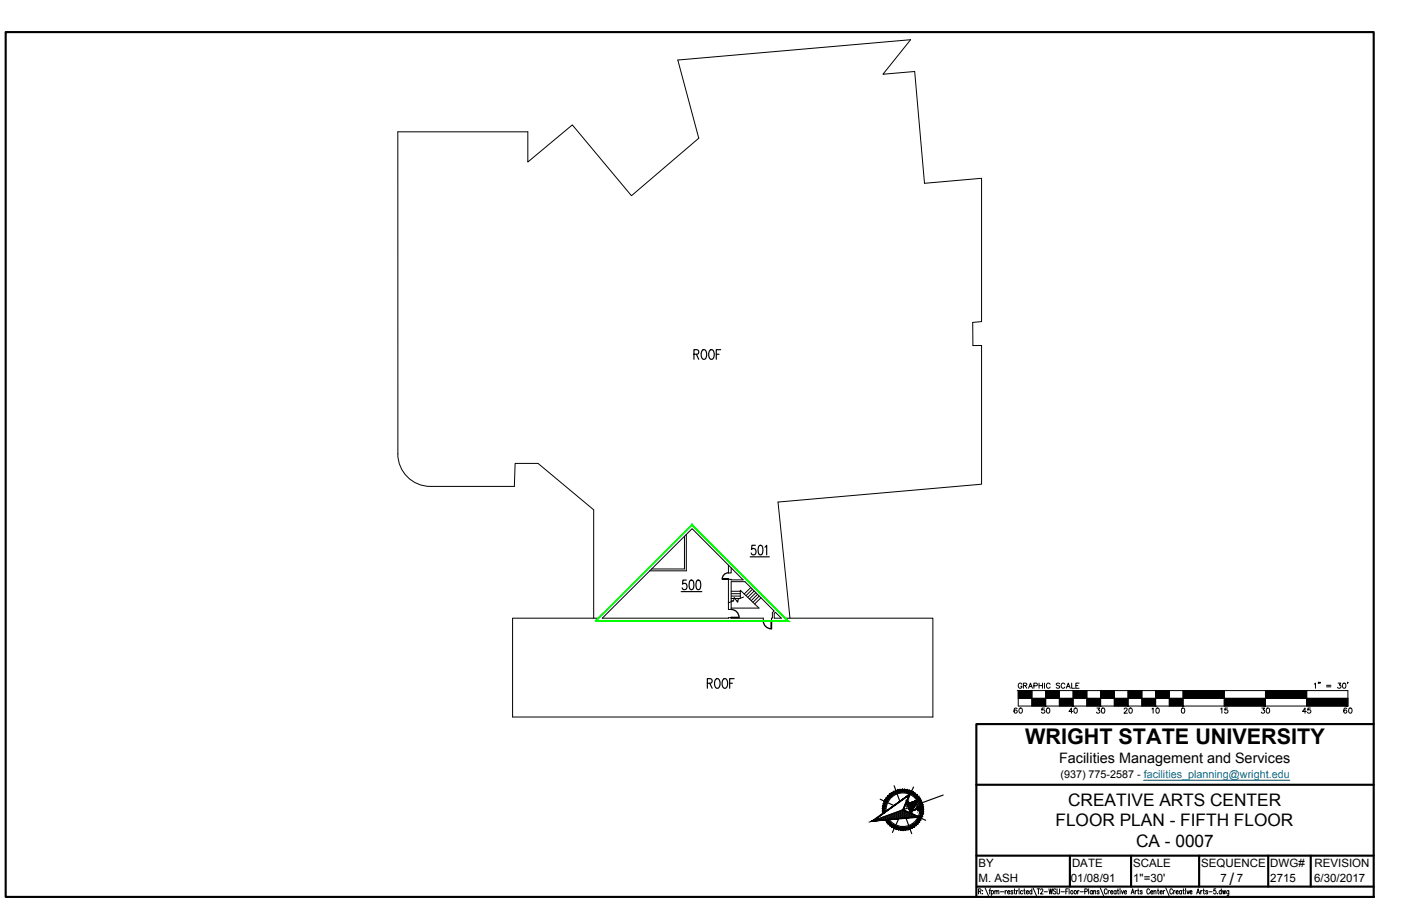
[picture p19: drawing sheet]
<svg xmlns="http://www.w3.org/2000/svg" width="432mm" height="279mm" viewBox="0 0 432 279" stroke-linecap="round" stroke-linejoin="round" font-family="sans-serif">
<defs><g id="words">
<text font-size="6.7" x="315.9" y="229.5">WRIGHT STATE UNIVERSITY</text>
<text font-size="6.6" x="213.1" y="112.2">ROOF</text>
<text font-size="6.2" x="217" y="213.4">ROOF</text>
<g font-size="5.3">
<text x="329.2" y="248.4">CREATIVE ARTS CENTER</text>
<text x="325.3" y="254.9">FLOOR PLAN - FIFTH FLOOR</text>
<text x="350.2" y="261.3">CA - 0007</text>
<text x="378.9" y="272.8">/</text>
</g>
<g font-size="4.9">
<text x="311.5" y="221.2">60</text>
<text x="320" y="221.2">50</text>
<text x="328.4" y="221.2">40</text>
<text x="336.9" y="221.2">30</text>
<text x="345.4" y="221.2">20</text>
<text x="354.2" y="221.2">10</text>
<text x="375.4" y="221.2">15</text>
<text x="387.7" y="221.2">30</text>
<text x="400.4" y="221.2">45</text>
<text x="413.1" y="221.2">60</text>
</g>
<g font-size="4.4">
<text x="312.9" y="213.4">GRAPHIC SCALE</text>
<text x="326.4" y="235.4">Facilities Management and Services</text>
</g>
<g font-size="3.5">
<text x="301.6" y="267.4">BY</text>
<text x="330.4" y="267.4">DATE</text>
<text x="349.3" y="267.4">SCALE</text>
<text x="370.2" y="267.4">SEQUENCE</text>
<text x="391.5" y="267.4">DWG#</text>
<text x="405.2" y="267.4">REVISION</text>
<text x="301.6" y="272.1">M. ASH</text>
<text x="330.1" y="272.1">01/08/91</text>
<text x="349.3" y="272.1">1&quot;=30'</text>
<text x="376.2" y="272.1">7</text>
<text x="381.2" y="272.1">7</text>
<text x="391.5" y="272.1">2715</text>
<text x="405" y="272.1">6/30/2017</text>
</g>
<text font-size="3.3" x="326.8" y="239.9">(937) 775-2587 - facilities_planning@wright.edu</text>
</g></defs>
<!-- layer: A-EXISTING -->
<g fill="none" stroke="#000" stroke-width=".31">
<path d="M122.6 140a10 10 0 0 0 10 10h25.9l.3-7.1h7l17.2 14.3v33.4M122.6 140v-99.3h40.1v9.3l13.7-11.5 18.2 21.9 20.8-17.8-6.5-24.1 71.8-6.3-8.6 10.7 9.8-.9 3 34.5 17.6-1.5v44.2l-2.7 .2 .1 7.2 2.6-.1v42.8l-62.7 5.5 3.7 35.8M211 165.4v10.1h-10.2M211.5 164.8v11.2h-11.2M224.5 174.3v2.4h.9v-1.6M183.6 191.5l29.7-29.6 29.5 29.6h-5v-.9h.3v-1.7l.5-.5-9-9h-4.2v8.6h-.9v-9.3l4.5 .1-15.7-15.8-27.7 27.6h49.7v.9zM184.4 190.6h-26.4v30.5h129.5v-30.5h-45.5M225.4 183.1h2.8M225.4 183.8h2.8M225.4 184.6h.8M225.4 185.3h.6M225.4 182.3h2.8"/>
<path d="M226.5 184.6h1.5M227 185.3h.4M228.2 184.5v-2.5l5.7 5.5h-8.5M229.2 184.1l-1.7 .6-.1 1-1.1-1.4-.2 1-1.7 .6M231.4 181.2l-2 2M231.9 181.7l-2 2M232.4 182.3l-1.9 1.9M233 182.8l-2 1.9M233.5 183.3l-2 1.9M234 183.8l-1.9 2M234.5 184.4l-1.9 1.9M238.6 189.2l.4-.4 1.8 1.8h-2.2z"/>
</g>
<!-- layer: A-DOOR -->
<path d="M222.6 178.6h1.9zM224.5 176.6a1.89 1.89 0 0 0-1.9 1.9M225.3 188a2.42 2.42 0 0 1 2.5 2.4M225.4 190.4l2.4 .1zM235.3 191.5a2.42 2.42 0 0 0 2.4 2.4M237.7 191.5l.1 2.4z" fill="none" stroke="#000" stroke-width=".4"/>
<!-- layer: ROOM-NUMBER -->
<path d="M211.5 178.9h-1l-.1 1.3a.94 .94 0 0 1 1.4 .5 .94 .94 0 0 1-1 1.2l-.5-.6M212.7 179l.5-.1a2.02 2.02 0 0 1 0 3h-.2a2.29 2.29 0 0 1-.3-2.9zM214.8 179l.5-.1a2.02 2.02 0 0 1 0 3h-.2a2.29 2.29 0 0 1-.3-2.9zM231.2 171.7h5.9M232.8 168.2h-1.1l-.1 1.2a.94 .94 0 0 1 1.5 .6 .94 .94 0 0 1-1 1.1l-.6-.5M234 168.3l.5-.1a2.02 2.02 0 0 1 0 2.9h-.2a2.29 2.29 0 0 1-.3-2.8zM235.8 168.7l.5-.5v2.9M209.9 182.4h6.4" fill="none" stroke="#000" stroke-width=".36"/>
<!-- layer: BORDER -->
<path d="M1.7 9.9h421.7v266.7h-421.7zM423.4 223.3h-122.5v53.3M300.9 242h122.5M300.9 263.9h122.5M301 273.4h122.4M329.7 263.9v9.5M348.6 263.9v9.5M369.6 263.9v9.5M390.9 263.9v9.5M404 263.9v9.5" fill="none" stroke="#000" stroke-width=".66"/>
<!-- layer: BORDER-NOTE -->
<g fill="none" stroke="#000" stroke-width=".31">
<path d="M301.6 274.9l.7-.1v-.6l-.7-.1v1.6M302 274.9l.4 .8M302.8 274.6h.1M302.8 275.5h.1M303.6 273.8l1 2.4M304.9 274.6h.4M305.3 274.1l-.3 .3v1.3M305.5 274.9l.2-.2a.44 .44 0 0 1 .5 .5 .44 .44 0 0 1-.7 .3M305.5 274.6v1.6M306.6 274.9l.3-.3 .3 .1v1M306.6 274.6v1.1M307.2 274.9l.3-.3 .3 .1 .1 1"/>
<path d="M308.3 275h1M309.8 274.6v1.1M310.3 274.6l-.5 .5M310.5 275.1h.7l-.1-.4a.44 .44 0 0 0-.6 .5 .44 .44 0 0 0 .7 .3M312.2 274.9l-.3-.3-.3 .1v.3l.6 .5-.3 .2-.4-.2M312.5 274.6h.4M312.7 274.1v1.3l.3 .3M313.3 274.6v1.1M313.8 274.6l-.5 .5M314 274.2h.1M314.1 274.6v1.1M315.2 274.9l-.1-.2a.43 .43 0 0 0-.6 .5 .43 .43 0 0 0 .7 .3"/>
<path d="M315.5 274.6h.4M315.7 274.1v1.3l.3 .3M316.3 275.1h.7l-.1-.4a.44 .44 0 0 0-.6 .5 .44 .44 0 0 0 .7 .3M318 274.9l-.1-.2a.43 .43 0 0 0-.6 .5 .43 .43 0 0 0 .7 .3M318 274.1v1.6M318.4 273.8l1 2.4M319.7 274.1h.8M320.1 274.1v1.6M320.7 274.5l.1-.3a.37 .37 0 0 1 .5 0 .37 .37 0 0 1 .1 .5l-.7 1h.8M321.8 275h1M323.3 274.1l.3 1.6 .3-1.6 .2 1.6 .3-1.6M325.5 274.3a.41 .41 0 0 0-.6-.2 .41 .41 0 0 0-.1 .6l.4 .2a.43 .43 0 0 1 .1 .8 .43 .43 0 0 1-.7-.2"/>
<path d="M325.8 274.1v1.4l.3 .2 .4-.2 .1-1.4M327 275h1.1M328.5 274.9h.5M329.2 274.1h-.7v1.6M329.5 274.1v1.6M332.1 274.6v1.1M332.6 274.6l-.5 .5M332.9 275h1M334.3 274.9h.7v-.7l-.7-.1v1.6M335.5 274.1v1.6M336.7 274.9l-.1-.2a.44 .44 0 0 0-.6 .5 .44 .44 0 0 0 .7 .3M336.7 274.6v1.1"/>
<path d="M337.1 274.9l.2-.3 .3 .1 .1 1M337.1 274.6v1.1M338.8 274.9l-.3-.3-.3 .1v.3l.6 .5-.3 .2-.3-.2M339.1 273.8l1 2.4M341.2 274.5a.44 .44 0 0 0-.6-.4 .44 .44 0 0 0-.2 .6v.4a.44 .44 0 0 0 .3 .6 .44 .44 0 0 0 .5-.4M341.5 274.6v1.1M342 274.6l-.5 .5M342.3 275.1h.7l-.1-.4a.44 .44 0 0 0-.6 .5 .44 .44 0 0 0 .7 .3M344 274.9l-.1-.2a.44 .44 0 0 0-.6 .5 .44 .44 0 0 0 .7 .3M344 274.6v1.1M344.4 274.6h.4M344.5 274.1v1.3l.3 .3"/>
<path d="M345.2 274.2h.1M345.2 274.6v1.1M345.6 274.6l.4 1.1 .3-1.1M346.5 275.1h.7l-.1-.4a.44 .44 0 0 0-.6 .5 .44 .44 0 0 0 .7 .3M348.6 275.7l.5-1.6 .4 1.6M348.8 275.2h.6M349.9 274.6v1.1M350.3 274.6l-.4 .5M350.6 274.6h.4M350.8 274.1v1.3l.3 .3M352 274.9l-.2-.3-.3 .1v.3l.5 .5-.2 .2-.4-.2M354.3 274.5a.44 .44 0 0 0-.6-.4 .44 .44 0 0 0-.2 .6v.4a.44 .44 0 0 0 .3 .6 .44 .44 0 0 0 .5-.4"/>
<path d="M354.6 275.1h.7l-.1-.4a.44 .44 0 0 0-.6 .5 .44 .44 0 0 0 .7 .3M355.7 274.9l.3-.3 .2 .1 .1 1M355.7 274.6v1.1M356.7 274.6h.4M356.9 274.1v1.3l.3 .3M357.5 275.1h.7l-.1-.4a.43 .43 0 0 0-.6 .5 .43 .43 0 0 0 .7 .3M358.6 274.6v1.1M359 274.6l-.4 .5M359.3 273.8l1 2.4M361.4 274.5a.44 .44 0 0 0-.6-.4 .44 .44 0 0 0-.3 .6v.4a.44 .44 0 0 0 .3 .6 .44 .44 0 0 0 .6-.4M361.7 274.6v1.1M362.2 274.6l-.5 .5"/>
<path d="M362.5 275.1h.6l-.1-.4a.44 .44 0 0 0-.5 .5 .44 .44 0 0 0 .6 .3M364.2 274.9l-.1-.2a.44 .44 0 0 0-.6 .5 .44 .44 0 0 0 .7 .3M364.2 274.6v1.1M364.6 274.6h.4M364.7 274.1v1.3l.3 .3M365.4 274.2h.1M365.4 274.6v1.1M365.8 274.6l.4 1.1 .3-1.1M366.7 275.1h.7l-.1-.4a.43 .43 0 0 0-.6 .5 .43 .43 0 0 0 .7 .3M368.8 275.7l.5-1.6 .4 1.6M369 275.2h.6M370.1 274.6v1.1"/>
<path d="M370.5 274.6l-.4 .5M370.8 274.6h.4M371 274.1v1.3l.3 .3M372.2 274.9l-.2-.3-.4 .3 .6 .3v.4l-.6-.1M372.6 275h1M374.7 274.1h-.5l-.1 .7a.46 .46 0 0 1 .6 0 .46 .46 0 0 1 0 .7 .46 .46 0 0 1-.7-.1M375.2 275.5l.1 .1M376.4 274.9l-.1-.2a.43 .43 0 0 0-.6 .5 .43 .43 0 0 0 .7 .3M376.4 274.1v1.6M376.8 274.6l.2 1.1 .3-1.1 .2 1.1 .2-1.1M378.7 274.6v1.5l-.5 .1M378.7 274.9l-.1-.2a.44 .44 0 0 0-.6 .5 .44 .44 0 0 0 .7 .3"/>
<circle cx="330.4" cy="275.1" r=".48"/>
<circle cx="331.4" cy="275.1" r=".49"/>
</g>
<!-- layer: SQ-FT-GROSS ORIGINAL CAC -->
<path d="M183.5 191.4l.1 .2 29.7-29.9zM213.3 161.7v.3l-29.7 29.6zM213.3 161.7v.3l29.8 29.6zM213.3 162l29.8 29.6-.5-.2zM183.6 191.6h59.5l-.5-.2zM183.6 191.4h59l-59 .2z" fill="#0f0" stroke="#0f0" stroke-width=".31"/>
<!-- layer: NORTH -->
<g fill="#000" stroke="#000" stroke-width=".31">
<path d="M279.6 247.5l.1 .2zM279.5 247.6l.4 .6zM279.6 247.9l.3 .5zM279.8 247.8l.1 .2zM279.9 247.8l.1 .2zM280 247.8l.2 .1zM280 247.8v.1zM280.4 250.2l.3 .5zM281.1 247.4l1.2-.5-.4 1.7zM282.8 249.3l.1 .1zM283 249.2l.1 .2zM283 249.2l.2 .2z"/>
<path d="M283 249.2l.2 .3zM283 248.8l.3 .5z"/>
<path d="M272.9 253l.6-.4-.2 1zM273.5 252.6l-.2 1 .6-.5zM273.3 253.6l.6-.5-.1 1zM273.9 253.1l-.1 1 .5-.5zM273.8 254.1l.5-.5v1zM274.3 253.6v1l.5-.6zM274.8 254l.1 1-.6-.4zM274.8 254l.1 1 .4-.6zM275.3 254.4l.2 1-.6-.4zM275.3 254.4l.2 1 .4-.7zM275.9 254.7l.3 1-.7-.3zM275.9 254.7l.3 1 .3-.7zM276.5 255l.4 .9-.7-.2zM276.5 255l.4 .9 .2-.8zM277.1 255.1l.5 .9-.7-.1zM277.1 255.1l.5 .9 .1-.8zM277.7 255.2l.6 .8h-.7zM277.7 255.2l.6 .8v-.7zM278.3 255.3l.8 .7h-.8zM278.3 255.3l.8 .7-.1-.8zM279 255.2l.8 .7-.7 .1zM279 255.2l.8 .7-.2-.8zM279.6 255.1l.9 .5-.7 .3zM279.6 255.1l.9 .5-.3-.7z"/>
<path d="M279.5 247.6l.4 .6zM279.5 247.5l.4 .7z"/>
<path d="M279.5 247.5l.4 .7zM279.5 247.5l.4 .7z"/>
<path d="M279.5 247.6l.4 .6zM279.5 247.6l.4 .6zM279.5 247.6l.4 .6z"/>
<path d="M279.5 247.5l.4 .6zM279.5 247.5l.4 .6z"/>
<path d="M279.5 247.6l.4 .7zM279.5 247.6l.4 .7z"/>
<path d="M279.5 247.5l.4 .6zM279.5 247.5l.4 .6z"/>
<path d="M279.5 247.5l.4 .6zM279.6 247.5l.3 .6z"/>
<path d="M279.5 247.7l.4 .6zM279.5 247.7l.4 .6z"/>
<path d="M279.6 247.5l.1 .2zM279.6 247.5l.1 .2zM279.6 247.5l.1 .2z"/>
<path d="M279.6 247.8l.3 .6zM279.6 247.8l.3 .6z"/>
<path d="M280 247.7l2.4-.8zM280.1 247.8l2.3-.9zM282.4 246.9l.3 .6zM282.4 246.9l.3 .6zM282.6 247.5l-1.5 2.4zM282.6 247.5l-1.7 2.5zM280.9 250l1.9-.7zM280.9 250l1.9-.7z"/>
<path d="M279.6 247.9l.3 .5zM279.6 247.9l.3 .5z"/>
<path d="M279.7 247.7l.2 .3zM279.7 247.7l.2 .3z"/>
<path d="M279.7 247.8l.2 .2zM279.7 247.7l.2 .3z"/>
<path d="M279.7 247.8l.2 .2zM279.7 247.8l.2 .2z"/>
<path d="M279.7 247.8l.2 .2zM279.7 247.8l.2 .2z"/>
<path d="M279.8 247.8l.1 .2zM279.7 247.8l.2 .2z"/>
<path d="M279.8 247.8l.1 .2zM279.8 247.8l.1 .2z"/>
<path d="M279.8 247.8l.1 .2zM279.8 247.8l.1 .2z"/>
<path d="M279.6 247.9l.3 .5zM279.6 247.9l.3 .5z"/>
<path d="M279.8 247.8l.1 .2zM279.8 247.8l.1 .2z"/>
<path d="M279.8 247.8l.1 .2zM279.8 247.8l.1 .2zM279.8 247.8l.2 .2z"/>
<path d="M279.8 247.8l.2 .2zM279.9 247.8l.1 .2zM279.9 247.8l.1 .2zM279.9 247.8l.1 .2z"/>
<path d="M279.9 247.8l.1 .2zM279.9 247.8l.1 .2zM279.9 247.8l.1 .2z"/>
<path d="M279.9 247.8l.1 .2zM280 247.8v.2zM280 247.8l.1 .1z"/>
<path d="M279.4 247.5l.4 1zM279.4 247.5l.4 .9zM279.4 247.5h.2z"/>
<path d="M280 247.8l.1 .1zM280 247.8l.1 .1z"/>
<path d="M280 247.8l.1 .1zM280 247.8l.1 .1z"/>
<path d="M280 247.8l.2 .1 .9-.5zM280.2 247.9l1-.4z"/>
<path d="M280.3 248.8l-.2 .4 .6 1zM280.3 248.8l.8 1.3-.4 .1z"/>
<path d="M280.1 249.2l.5 1.1zM280.1 249.2l.6 1z"/>
<path d="M280.5 248.5l-.2 .3 .7 1.2zM280.5 248.5l.7 1.2-.2 .3z"/>
<path d="M280.3 249.8l.4 .9zM280.3 249.8l.4 .9z"/>
<path d="M280.2 254.9l.9 .4-.6 .3zM280.2 254.9l.9 .4-.3-.6zM280.8 254.7l.9 .3-.6 .3zM280.8 254.7l.9 .3-.4-.6zM281.3 254.4l1 .2-.6 .4zM281.3 254.4l1 .2-.5-.6zM281.8 254l1 .1-.5 .5zM281.8 254l1 .1-.5-.5zM282.3 253.6h1l-.5 .5zM282.7 253.1l-.4 .5h1zM282.7 253.1l1-.1-.4 .6zM283 252.6l-.3 .5 1-.1zM283 252.6l1-.2-.3 .6zM283.3 252.1l-.3 .5 1-.2zM283.3 252.1l1-.4-.3 .7zM283.6 251.5l-.3 .6 1-.4zM283.6 251.5l.9-.5-.2 .7zM283.7 250.9l-.1 .6 .9-.5zM283.7 250.9l.9-.6-.1 .7zM283.8 250.3l-.1 .6 .9-.6zM283.8 250.3l.8-.7v.7zM283.9 249.7l-.1 .6 .8-.7zM284.5 248.9l.1 .7-.7 .1zM283.8 249l.1 .7 .6-.8zM284.4 248.2l.1 .7-.7 .1zM283.7 248.4l.1 .6 .6-.8zM284.2 247.6l.2 .6-.7 .2zM283.5 247.8l.2 .6 .5-.8zM283.9 246.9l.3 .7-.7 .2zM283.3 247.2l.2 .6 .4-.9zM283.6 246.3l.3 .6-.6 .3zM282.9 246.7l.4 .5 .3-.9zM283.2 245.7l.4 .6-.7 .4zM282.6 246.2l.3 .5 .3-1zM282.7 245.2l.5 .5-.6 .5zM282.7 245.2l-.5 .5 .4 .5zM282.1 244.7l.6 .5-.5 .5zM282.1 244.7l-.4 .6 .5 .4zM281.6 244.3l.5 .4-.4 .6zM281.6 244.3l-.4 .7 .5 .3zM280.9 244l.7 .3-.4 .7zM280.9 244l-.3 .7 .6 .3zM280.3 243.7l.6 .3-.3 .7zM280.3 243.7l-.3 .7 .6 .3zM279.6 243.6l.7 .1-.3 .7zM279.6 243.6l-.1 .7 .5 .1zM278.9 243.5l.7 .1-.1 .7zM278.9 243.5l-.1 .7 .7 .1zM278.2 243.4l.7 .1-.1 .7zM278.2 243.4v.8h.6zM277.5 243.5l.7-.1v.8zM277.5 243.5l.1 .7h.6zM276.8 243.6l.7-.1 .1 .7zM276.8 243.6l.2 .7 .6-.1zM276.1 243.8l.7-.2 .2 .7zM276.1 243.8l.3 .7 .6-.2zM275.5 244.1l.6-.3 .3 .7zM275.5 244.1l.3 .7 .6-.3zM274.8 244.5l.7-.4 .3 .7zM274.8 244.5l.4 .6 .6-.3zM274.2 244.9l.6-.4 .4 .6zM274.2 244.9l.5 .6 .5-.4zM273.7 245.4l.5-.5 .5 .6zM273.7 245.4l.6 .5 .4-.4zM273.7 245.4l.6 .5h-1zM273.3 245.9l.5 .5 .5-.5zM273.3 245.9l.5 .5-.9 .1zM272.9 246.5l.6 .4 .3-.5zM272.9 246.5l.6 .4-1 .3zM272.5 247.2l.7 .3 .3-.6zM272.5 247.2l.7 .3-.9 .4zM272.3 247.9l.7 .2 .2-.6zM272.3 247.9l.7 .2-.9 .5zM272.1 248.6l.7 .1 .2-.6zM272.1 248.6l.7 .1-.8 .6zM272 249.3h.7l.1-.6zM272 249.3h.7l-.7 .7zM272 250h.7v-.7zM272 250h.7l-.6 .7zM272.7 250l-.6 .7 .7-.1z"/>
<path d="M281.2 247.5l-.7 1 .7 1.2zM281.2 247.5l.7 1.1-.7 1.1z"/>
<path d="M281 250l.1 .1 1.7-.8zM281.1 250.1l1.7-.8 .1 .1z"/>
<path d="M282.3 246.9l-.4 1.7 .8-1.1zM282.3 246.9l.4 .6z"/>
<path d="M282.8 249.3l.1 .1zM282.8 249.3l.1 .1z"/>
<path d="M282.8 249.3l.1 .1zM282.9 249.3v.1z"/>
<path d="M282.9 249.3v.1zM282.9 249.3v.1z"/>
<path d="M282.9 249.3l.1 .1zM282.9 249.3l.1 .1zM282.9 249.3l.1 .1z"/>
<path d="M282.9 249.3l.1 .1zM282.9 249.2l.2 .2zM282.9 249.2l.2 .2zM282.9 249.2l.2 .2z"/>
<path d="M283 249.2l.1 .2zM283 249.2l.1 .2zM283 249.2l.1 .2z"/>
<path d="M283 249.2l.1 .2zM283 249.2l.1 .2z"/>
<path d="M283 249.2l.1 .2zM283 249.2l.1 .2z"/>
<path d="M282.9 248.8l.2-.1zM283.1 248.7l.4 1zM283.1 248.8l.4 .9z"/>
<path d="M283 249.2l.1 .2zM283 249.2l.2 .2z"/>
<path d="M283 249.2l.2 .2zM283 249.2l.2 .2zM283 249.2l.2 .3z"/>
<path d="M283 249.2l.2 .3zM283 249.2l.2 .3zM283 249.2l.2 .3z"/>
<path d="M283 249.2l.4 .5zM283 249.2l.4 .5z"/>
<path d="M268.6 253.3l14.4-1.2v-.3zM268.6 253.3l.8-.3 13.6-1.2zM268.6 253.3l.8-.3 11.3-8.3zM269.4 253l11.3-8.3-.5 .6zM280.7 244.7l-.5 .6-1.8 4.4zM280.2 245.3l-1.8 4.4-.3 .1zM278.1 249.8l5 2.1-4.7-2.2zM278.1 249.8l5 2.1-.1 .1z"/>
<path d="M283 249.1l.4 .6zM283 249.1l.4 .6z"/>
<path d="M283 248.9l.4 .6zM283 248.9l.4 .6z"/>
<path d="M283 248.8l.4 .6zM283 248.8l.4 .6z"/>
<path d="M283.1 249.1l.3 .6zM283.1 249.1l.3 .6z"/>
<path d="M283.1 249.1l.3 .6zM283.1 249.1l.3 .6z"/>
<path d="M283.1 249.1l.3 .6zM283.1 249.1l.3 .6z"/>
<path d="M283.1 249.1l.3 .6zM283.1 249.1l.3 .6z"/>
<path d="M283.1 249l.3 .7zM283.1 249l.3 .7z"/>
<path d="M283.1 249l.3 .7zM283.1 249l.3 .7z"/>
<path d="M283 249l.4 .6zM283 249l.4 .6z"/>
<path d="M283 249.2l.2 .2zM283 249.2l.2 .2z"/>
<path d="M283.2 249.5l.2 .2zM283.2 249.5l.2 .2z"/>
<path d="M283.3 249.6l.1 .1zM283.3 249.6l.1 .1z"/>
<path d="M280.6 250.3l2.3-.9zM280.6 250.2l2.3-.8zM280.6 250.2l.2 .5zM280.6 250.2l.2 .5zM280 249.2l.6 1.6zM280 249.2l.7 1.5zM281.1 247.6l-1.1 1.6zM281.1 247.6l.2-.1-1.2 1.7zM280.1 248l1.2-.5zM280.1 247.9l1.2-.4z"/>
<path d="M283 248.8l.3 .5zM283 248.8l.3 .5z"/>
</g>
<circle cx="282.8" cy="249.3" r=".18" fill="#000"/>
<g fill="none" stroke="#000" stroke-width=".36">
<path d="M269.1 253.1h.1M269.5 253l.2 .1M269.8 252.8l.5 .2M270.2 252.7l.7 .3M270.6 252.5l.8 .4M271 252.4l1 .5M271.3 246.5l4.3 1.9M271.3 252.3l1.2 .5M271.7 252.1l1.4 .7M272.1 252l1.6 .7M272.4 251.9l1.8 .8M272.8 251.7l2 .9"/>
<path d="M273.1 250.2a5.2 5.2 0 0 1 6.5-5.5 5.2 5.2 0 0 1 2.9 8 5.2 5.2 0 0 1-8.5 0M273.2 251.6l2.1 1M273.6 251.5l2.3 1.1M273.9 251.3l2.6 1.2M274.3 251.2l2.7 1.2-1.9 4.3M274.7 251.1l2.9 1.3M275 250.9l3.1 1.5M275.4 250.8l3.3 1.5M275.6 242.3l1.8 4.9M275.8 250.6l3.4 1.7 1.8 4.8M276.1 250.5l3.7 1.7M276.5 250.4l3.8 1.8"/>
<path d="M276.9 250.2l4 1.9M277.2 250.1l4.3 2M277.6 250l4.4 2M278 249.8l4.6 2.2M280.2 249l-11.2 4.1M281 251l4.3 2M281.6 242.7l-2 4.3M290.7 245.2l-8.6 3.1"/>
</g>
<!-- layer: Graphic Scale -->
<g fill="none" stroke="#000" stroke-width=".31">
<path d="M313.8 213h101.6v4.7h-101.6zM313.8 215.4h101.6M318 213v4.7M322.3 213v4.7M326.5 213v4.7M330.7 213v4.7M335 213v4.7M339.2 213v4.7M343.4 213v4.7M347.7 213v4.7M351.9 213v4.7M356.2 213v4.7"/>
<path d="M360.4 213v4.7M364.3 218.4a.78 .78 0 0 1 1 .6 .78 .78 0 0 1-.6 .9l-.5-.3zM364.6 213v4.7M377.3 213v4.7M390 213v4.7M402.7 213v4.7M405.1 211l.3-.3v1.6M406.4 210.4l-.1 .4M406.9 210.4l-.2 .4M408.8 211.3h1.4M408.8 211.8h1.4M412.4 210.7h.8l-.4 .6a.52 .52 0 0 1 .4 .8 .52 .52 0 0 1-.9-.1"/>
<path d="M414 210.7a.78 .78 0 0 1 .9 .6 .78 .78 0 0 1-.5 1l-.6-.3v-.7zM415.4 210.4l-.1 .4"/>
</g>
<g fill="#000" stroke="#000" stroke-width=".31">
<path d="M313.8 213l4.2 2.4v-2.4zM313.8 213l4.2 2.4h-4.2z"/>
<path d="M318 215.4l4.3 2.3v-2.3zM318 215.4l4.3 2.3h-4.3z"/>
<path d="M322.3 213l4.2 2.4v-2.4zM322.3 213l4.2 2.4h-4.2z"/>
<path d="M326.5 215.4l4.2 2.3v-2.3zM326.5 215.4l4.2 2.3h-4.2z"/>
<path d="M330.7 213l4.3 2.4v-2.4zM330.7 213l4.3 2.4h-4.3z"/>
<path d="M335 215.4l4.2 2.3v-2.3zM335 215.4l4.2 2.3h-4.2z"/>
<path d="M339.2 213l4.2 2.4v-2.4zM339.2 213l4.2 2.4h-4.2z"/>
<path d="M343.4 215.4l4.3 2.3v-2.3zM343.4 215.4l4.3 2.3h-4.3z"/>
<path d="M347.7 213l4.2 2.4v-2.4zM347.7 213l4.2 2.4h-4.2z"/>
<path d="M351.9 215.4l4.3 2.3v-2.3zM351.9 215.4l4.3 2.3h-4.3z"/>
<path d="M356.2 213l4.2 2.4v-2.4zM356.2 213l4.2 2.4h-4.2z"/>
<path d="M360.4 215.4l4.2 2.3v-2.3zM360.4 215.4l4.2 2.3h-4.2z"/>
<path d="M364.6 213l12.7 2.4v-2.4zM364.6 213l12.7 2.4h-12.7z"/>
<path d="M377.3 215.4l12.7 2.3v-2.3zM377.3 215.4l12.7 2.3h-12.7z"/>
<path d="M390 213l12.7 2.4v-2.4zM390 213l12.7 2.4h-12.7z"/>
<path d="M402.7 215.4l12.7 2.3v-2.3zM402.7 215.4l12.7 2.3h-12.7z"/>
</g>
<!-- layer: BORDER-NOTE -->
<path d="M352.5 240.6h45" fill="none" stroke="#007095" stroke-width=".36"/>
<use href="#words"/>
</svg>
